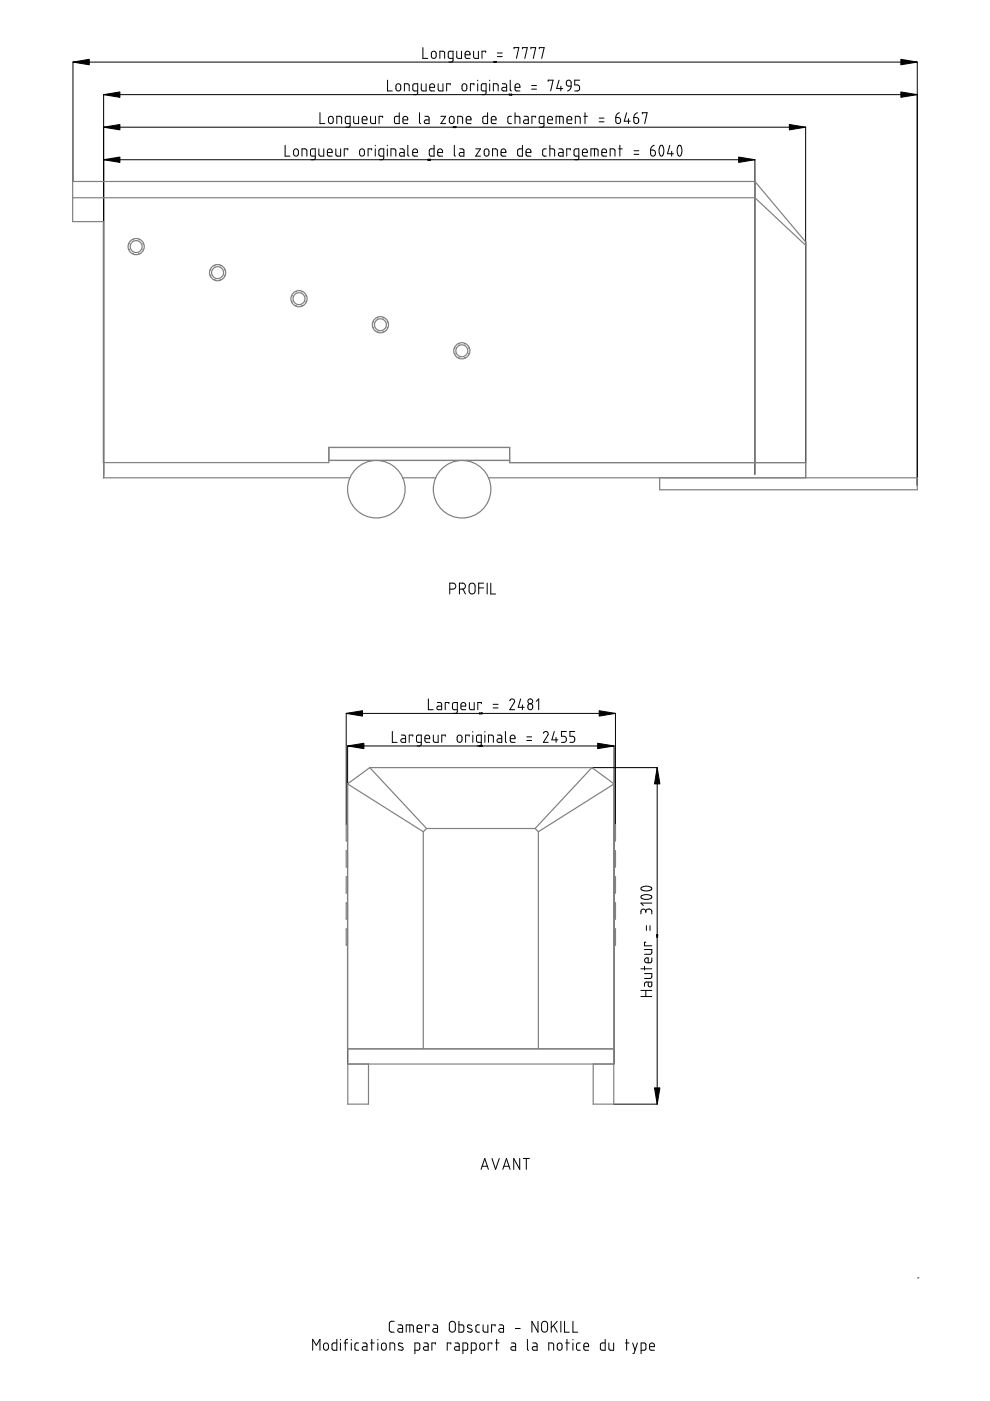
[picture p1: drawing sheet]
<svg xmlns="http://www.w3.org/2000/svg" width="210mm" height="297mm" viewBox="0 0 210 297" stroke-linecap="round" stroke-linejoin="round" font-family="sans-serif">
<g fill="none" stroke="#000" stroke-width=".21">
<path d="M82.2 17v2.3h1M84.1 17.9l.4-.1 .4 .2 .1 .9-.3 .3-.4 .1-.3-.4-.1-.7zM85.7 19.3v-1.5l1 .1 .1 1.4M88.6 19.3l-1-.1-.1-1.1 .3-.3h.8v1.9l-.2 .3-.2 .1M89.3 17.8v1.2l.3 .3h.7v-1.5M89.7 10.1v2.3h1M91.1 18.5h1l-.1-.6-.5-.1-.3 .1-.1 1 .2 .4h.8M91.6 11l.5-.1 .4 .3v.8l-.4 .4h-.3l-.3-.4zM92.9 17.8v1.2l.3 .3h.7v-1.5M93.3 12.4v-1.5h.7l.2 .1 .1 1.4M95.5 18v-.2h-.8v1.5M96.1 12.4h-.8l-.2-.2-.1-1 .2-.3h.9v2l-.4 .3"/>
<path d="M96.8 10.9v1.2l.3 .3h.8v-1.5M98.1 17.9l.5-.1 .4 .3v.8l-.4 .4-.4-.1-.2-.3v-.8zM98.6 11.6h1.1l-.2-.6-.5-.1-.3 .1-.1 1 .3 .4h.8M100.4 10.9v1.2l.3 .3h.7v-1.5M100.5 18v-.2h-.8v1.5M101.3 17v.1M101.3 17.8v1.5M103 11.1v-.2h-.8v1.5M103.1 19.3l-1-.1-.1-1.1 .3-.3h.8v2l-.4 .3M103.8 17v.1M103.8 17.8v1.5M104.6 19.3v-1.5l.9 .1 .1 1.4"/>
<path d="M104.7 13.1v.2M104.8 13.1h.1v.2M105 13.1l.1 .2M105.2 13.1v.2M105.5 12h1M105.5 11.2h1M106.5 17.8h.6l.3 .2v1.3l-.9-.1-.1-.3 .1-.3 .9-.1M107.9 20h.1M107.9 20l.1 .2M108.1 20v.1M108.2 17v2.1l.2 .2M108.5 20v.1"/>
<path d="M109 10.4v-.3h1l-.5 2.3M109.2 18.5h1l-.1-.6-.5-.1-.3 .1-.1 1 .2 .4h.8M110.8 10.4v-.3h1l-.5 2.3M112.6 10.4v-.3h1l-.5 2.3M112.7 18.9h1M112.7 18.1h1M114.3 10.4v-.3h1.1l-.5 2.3M116.2 17.3v-.3h1.1l-.5 2.3M118.5 17l-.5 1.8h1.3M118.9 18.3v1M120.2 17.1l.5-.1 .3 .2 .1 1.1-.9-.2-.1-.2zM121.1 18.3l-.2 .6-.6 .4"/>
<path d="M122.9 17h-1v1h.6l.4 .5v.5l-.2 .2-.8 .1M15.5 38.5v-25.3h179v89.7M22 33.9h138.1v66.7M22 27h148.8v74.3M60.5 30.8v2.3h1M62.4 31.7l.4-.1 .4 .3v.9l-.3 .3-.4-.1-.2-.3zM64 33.1v-1.5l1 .1 .1 1.4M66.8 33.1h-.7l-.2-.2-.1-1 .2-.3h.8v2l-.3 .3M67.6 31.6v1.3l.3 .2h.7v-1.5M67.8 23.9v2.3h1.1M69.4 32.3h1l-.2-.6-.3-.1-.4 .1-.1 1.1 .3 .3h.7M69.7 24.9l.4-.2 .5 .2 .1 .9-.2 .3-.4 .1-.4-.2z"/>
<path d="M71.2 31.6v1.2l.3 .3h.7v-1.5M71.4 26.2v-1.5h.7l.3 .1v1.4M73.7 31.8v-.2h-.7v1.5M74.2 26.2h-.7l-.2-.2-.1-1 .2-.3h.8v1.9l-.3 .4M75 24.7v1.2l.3 .3h.7v-1.5M76.4 31.7l.4-.1 .4 .2 .1 .9-.4 .4h-.3l-.3-.3zM76.8 25.4h1l-.2-.6-.3-.1-.4 .1-.1 1.1 .3 .3h.7M78.6 24.7v1.2l.3 .3h.7v-1.5M78.8 31.8v-.2h-.8v1.5M79.6 30.8v.1M79.6 31.6v1.5M81.1 24.9v-.2h-.7v1.5"/>
<path d="M81.4 33.1h-.7l-.3-.2-.1-1 .2-.3h.9v1.9l-.4 .4M82.1 30.8v.1M82.1 31.6v1.5M82.9 33.1v-1.5l.9 .1 .1 1.4M84.6 23.9v2.3l-.8-.1-.2-.2 .1-1.1 .3-.1h.6M84.8 31.6l.8 .1 .1 1.4h-.7l-.2-.1-.1-.4 .2-.2 .8-.1M85.4 25.4h1l-.1-.6-.4-.1-.4 .2-.1 1 .3 .3h.7M86.5 30.8v2.1l.2 .2M87.5 32.3h1l-.2-.6-.3-.1-.4 .1-.1 1.1 .3 .3h.7M88.9 23.9v2.1l.3 .2M90.1 24.7l.8 .1 .1 1.4-.9-.1-.1-.3 .1-.3 .9-.1M90.7 33.9h.1"/>
<path d="M90.8 33.9h.1M90.8 33.8l-.1 .1M90.9 33.8l.1 .2zM91.1 33.8v.2zM91.2 33.8l.1 .2zM92 30.8v2.3l-.9-.1-.1-.2 .1-1 .2-.2h.7M92.8 32.3h1v-.4l-.2-.3h-.3l-.4 .2-.1 .9 .2 .4h.8M93.5 24.7h1l-1 1.5h1M95.4 24.8l.4-.1 .5 .3v.8l-.3 .4-.5-.1-.2-.3v-.7zM96.1 26.9l.1 .1M96.2 26.9h-.1M96.2 27h.1"/>
<path d="M96.3 26.9l-.1 .1h.2M96.3 30.8v2.1l.3 .2M96.3 27v.1M96.4 26.9l.1 .1M96.5 26.9h-.1M96.5 27h.1M96.6 26.9h.1M96.6 26.9v.2M97 26.2v-1.5h.7l.3 .1 .1 1.4M97.5 31.6h.5l.3 .1 .1 1.4h-.7l-.3-.1-.1-.4 .3-.2 .8-.1M98.8 25.4h1.1l-.2-.6-.4-.1-.3 .1-.2 1.1 .3 .3h.8M100.9 31.6h1l-1 1.5h1"/>
<path d="M102.7 31.8l.5-.2 .5 .3v.9l-.4 .3-.4-.1-.2-.3zM103.4 23.9v2.3l-.9-.1-.1-.2v-1.1l.3-.1h.7M104.2 25.4h1l-.2-.6-.4-.1-.4 .2v1l.2 .3h.8M104.4 33.1v-1.5l1 .1 .1 1.4M106.2 32.3h1.1l-.2-.6-.4-.1-.3 .1-.2 1.1 .4 .3h.7M108.2 20.1v.1M108.3 20.1v-.1v.2M108.4 24.7h-.5l-.2 .3v1l.2 .2h.5M108.5 20.1l-.1 .1M108.5 20.1h.1M109.2 24.7h.7l.3 .1v1.4M109.2 23.9v2.3"/>
<path d="M110.8 30.8v2.3l-.9-.1-.2-.2 .1-1 .2-.2h.8M111.1 24.7h.7l.2 .3v1.2h-.8l-.2-.3 .2-.4 .8-.1M111.5 32.3h1.1l-.1-.4-.2-.3h-.3l-.4 .2-.1 .9 .3 .4h.8M113.6 24.9v-.2h-.8v1.5M115.3 26.2h-.7l-.2-.1-.1-1.1 .2-.3h.8v2l-.3 .3M115.8 31.6h-.5l-.2 .3v1l.2 .2h.5M116.1 25.4h1l-.2-.7h-.3l-.4 .2-.1 .9 .3 .4h.7M116.6 31.6l.9 .1 .1 1.4M116.6 30.8v2.3M117.9 26.2v-1.5h1.2l.3 .1v1.4M118.5 31.6h.7l.2 .3v1.2l-.9-.1-.1-.4 .2-.2 .8-.1M118.7 24.7v1.5"/>
<path d="M120.2 25.4h1l-.2-.6-.3-.1-.4 .1-.1 1.1 .2 .3h.8M120.9 31.8v-.2h-.7v1.5M122 26.2v-1.5h.7l.2 .1 .1 1.4M122.7 33.1h-.7l-.3-.2v-1l.2-.3h.8v1.9l-.4 .4M123.5 32.3h1v-.4l-.2-.3h-.3l-.4 .2-.1 1 .2 .3h.8M123.8 24.7h.7M124 23.9v2.3M125.3 33.1v-1.5h1.1l.4 .1v1.4M126 31.6v1.5M127 25.8h1.1M127 25h1.1M127.6 32.3h1l-.2-.6-.3-.1-.4 .2-.1 1 .2 .3h.8"/>
<path d="M129.4 33.1v-1.5l.9 .1 .1 1.4M130.6 24.9h.5l.4 .2 .1 .7-.3 .3-.4 .1-.3-.2zM131.2 31.6h.7M131.3 23.9l-.6 .4-.1 .6M131.4 30.8v2.3M132.9 23.9l-.5 1.8h1.2M133.2 25.2v1M134.4 24.9h.5l.4 .2 .1 .6-.2 .4-.3 .1-.4-.2zM134.4 32.7h1M134.4 32h1M135.1 23.9l-.5 .4-.2 .6M136.2 24.2v-.3h1l-.5 2.3"/>
<path d="M137.9 31.8h.7l.3 .2 .1 .7-.3 .3-.3 .1-.4-.2zM138.7 30.8l-.5 .3-.3 .7M140 30.9h.4l.3 .4 .1 .8-.3 .8a.44 .44 0 0 1-.5 .1 .44 .44 0 0 1-.2-.6l-.1-.8zM142 30.8l-.5 1.8h1.3M142.4 32.1v1M143.9 30.9l.3-.1 .3 .4 .1 .9-.2 .7a.41 .41 0 0 1-.5 .2 .41 .41 0 0 1-.3-.5v-.8zM194.5 20.1h-172.5v81.2M95.4 124.9l1-.1 .2-.5-.1-.4-.4-.3h-.7v2.3M97.4 124.9l1-.1 .3-.4-.1-.5-.5-.3h-.7v2.3M98.2 124.9l.5 1M99.6 123.9l.6-.3 .5 .4v1.4l-.4 .5h-.5l-.3-.4zM101.5 124.7h1"/>
<path d="M102.5 123.6h-1v2.3M103.3 123.6v2.3M104.1 123.6v2.3h1M83.2 155.1v2.3h1M85.1 155.9h.6l.3 .2v1.3l-.9-.1-.1-.3 .1-.3 .9-.1M87.5 156.1v-.2h-.7v1.5M89.3 157.4l-.9-.2-.1-1.1 .1-.2h.9v1.9l-.4 .4M90.1 156.6h1v-.4l-.2-.2-.4-.1-.3 .1-.1 1 .2 .4h.8M90.8 148.2v2.3h1M91.9 155.9v1.2l.3 .3h.7v-1.5M92.7 148.9h.6l.3 .3v1.3l-.9-.1-.1-.3 .2-.3 .8-.1M94.4 156.1v-.2h-.7v1.5"/>
<path d="M95.2 149.2v-.3h-.8v1.6M97 150.5h-.8l-.2-.2-.1-1 .2-.3 .9-.1v2l-.4 .4M97 156.1l.3-.2 .6 .2 .1 .8-.3 .4-.3 .1-.4-.2zM97.7 149.7h1l-.1-.6-.5-.2-.3 .2-.1 1.1 .3 .3h.7M99.5 156.1v-.2h-.8v1.5M99.5 148.9v1.3l.3 .3h.7v-1.6M100.2 155.1v.1M100.2 155.9v1.5M101.6 158.1l.1 .2M101.6 151.2h.1M101.7 151.2v.2M101.9 151.2l-.1 .1"/>
<path d="M101.9 158.1v.1M101.9 158.2v.1M101.9 151.3v.1M102 151.3h.1M102 157.4l-.9-.2-.1-1.1 .2-.2h.8v1.9l-.3 .4M102.1 149.2v-.3h-.8v1.6M102.1 158.1l-.1 .2M102.1 151.3h.1M102.2 151.2h.1M102.2 151.2v.1M102.2 151.3h.1M102.2 158.1v.2"/>
<path d="M102.8 155.1v.1M102.8 155.9v1.5M103.6 157.4v-1.5h.7l.2 .1 .1 1.4M104.6 150.1h1M104.6 149.3h1M105.5 155.9h.6l.2 .1 .1 1.4-.9-.1-.1-.3 .1-.3 .9-.1M107.2 155.1v2.1l.2 .2M108.1 148.6l.2-.3 .4-.1 .4 .5-1 1.8h1M108.2 156.6h1l-.2-.6-.4-.1-.3 .1-.1 1.1 .2 .3h.8M110.4 148.2l-.5 1.8h1.2M110.8 149.5v1M111.7 157h1"/>
<path d="M111.7 156.2h1M112.1 149.3l.5-.1 .3 .3v.6l-.3 .4-.4-.1-.2-.2-.1-.6zM113.7 148.7l.5-.5v2.3M115.2 155.5l.4-.4 .6 .2v.4l-1 1.7h1M117.5 155.1l-.5 1.8h1.3M117.9 156.4v1M120.1 155.1h-1.1v1h.8l.3 .5-.1 .5-.2 .2-.8 .1M121.9 155.1h-1.1v1h.8l.3 .4v.5l-.2 .3-.9 .1M73.4 174.9v-23.6h57.1v23.6M125.5 162.8h13.8v71.3h-9.2M136 188.2l1-.3 1 .2a.45 .45 0 0 1 .1 .6 .45 .45 0 0 1-.6 .1h-1.3l-.2-.2zM136 189.9l.8-.2 1.1 .1a.4 .4 0 0 1 .3 .5 .4 .4 0 0 1-.5 .3l-.9 .1-.6-.2a.33 .33 0 0 1-.3-.2 .33 .33 0 0 1 .1-.4z"/>
<path d="M136.9 193.3l-.1-.4-.6-.1-.3 .3v.7M136.9 193.3l.2-.5h.8l.3 .3v.7M136.9 193.3v.2M136.9 199.8h-.2v.7h1.5M137.1 196.3v1M137.8 196.3v1M138.2 191.5h-2.3l.5 .5M139.2 198.6v.1M139.3 198.2h.1zM139.3 198.3l.1 .1zM139.4 198.6h-.2M139.4 198.6h.1"/>
<path d="M139.4 198.6v.1M139.4 198.5h-.1M135.9 211.3h2.3M135.9 210h2.3M135.9 205.4h2.3M136.7 206.4h1.5v.7l-.2 .3-1.3 .1M136.7 201.3h1.5v.7l-.2 .3h-1.3M136.7 204.9v.8M136.9 210v1.3M137.4 208.2l.1 .9 .2 .1 .4-.1 .1-.9-1.4 .1-.1 .8M138.2 203.1v.8l-.4 .2-.9-.1-.2-.3v-.4l.3-.2h.4v1M73.7 225.6v-67.4h56.5v67.4"/>
<path d="M102 247.9l.8-2.3 .7 2.3M102.2 247.3h1.1M104.3 245.6l.8 2.3 .8-2.3M106.6 247.9l.8-2.3 .7 2.3M106.8 247.3h1.1M110.2 245.6v2.3l-1.3-2.3v2.3M111 245.6h1.2M111.6 245.6v2.3M66.3 286.3v-2.3l.8 1.2 .7-1.2v2.3M68.8 284.8l.4-.1 .4 .3v.9l-.3 .3-.3 .1-.4-.3v-.8zM71.4 284v2.3l-.9-.1-.1-.2 .1-1.2 .9-.1M72.2 284v.1"/>
<path d="M72.2 284.7v1.6M73 284.7h.7M73.7 284h-.3l-.2 .3v2M74.5 284v.1M74.5 284.7v1.6M76 284.7l-.5 .1-.3 .3 .1 1 .7 .2M76.9 284.7l.7 .1 .2 .2v1.3l-.8-.1-.2-.2 .2-.4 .8-.1M78.6 284.7h.8M78.8 284v2.3M80.1 284v.1M80.1 284.7v1.6M81 284.9l.4-.2 .5 .3v.9l-.3 .3-.4 .1-.3-.4z"/>
<path d="M82.7 286.3v-1.6h.7l.2 .2 .1 1.4M83.6 280.1l-.7 .1-.4 .3 .1 1.7 .2 .2h.8M84.5 280.9h.5l.3 .2 .1 1.3-.9-.1-.2-.3 .2-.3h.9M85.4 284.9l-.5-.1a.32 .32 0 0 0-.4 .1 .32 .32 0 0 0 .1 .4l.7 .4a.39 .39 0 0 1 0 .5 .39 .39 0 0 1-.5 0h-.3M86.1 282.4v-1.5l1.4 .1 .2 .2v1.2M86.9 280.9v1.5M88 286.3h.7l.2-.2 .1-1-.2-.3-.8-.1v2.3M88.4 281.7h1.1l-.2-.7-.4-.1-.4 .2-.1 1 .3 .3h.8M89.9 284.7l.7 .1 .2 .2v1.3l-.9-.1-.1-.2 .1-.4 .9-.1M91 281.2v-.3h-.8v1.5M91.9 280.9h.5l.3 .2 .1 1.3-1-.1 .1-.5 .9-.1M92.3 285v-.3h-.7v1.6"/>
<path d="M95.4 280.4l.6-.3 .5 .5v1.3l-.4 .5h-.5l-.3-.4zM95.6 285v-.3h-.8v1.6M96.5 284.7l.6 .1 .3 .2v1.3l-.9-.1-.1-.2 .1-.4 .9-.1M97.3 280.1v2.3h.9l.1-.3v-1l-.3-.2h-.7M98.1 286.3h.7l.3-.2 .1-1.1-.2-.2-.9-.1v2.3M99.9 286.3h.7l.3-.2 .1-1-.2-.3-.9-.1v2.3M100 281l-.7-.1a.32 .32 0 0 0-.2 .3 .32 .32 0 0 0 .2 .3l.6 .3a.4 .4 0 0 1 .1 .6 .4 .4 0 0 1-.6 0l-.3-.1M101.7 280.9h-.5l-.3 .3 .1 1.1 .7 .1M101.9 284.9l.4-.2 .4 .4v.8l-.3 .3-.3 .1-.4-.4zM102.4 280.9v1.2l.4 .3h.6v-1.5M104.3 285v-.3h-.8v1.6M105 281.2v-.3h-.8v1.5"/>
<path d="M105.1 284.7h.7M105.3 284v2.3M105.9 280.9h.5l.3 .2 .1 1.3-.9-.1-.2-.3 .2-.3h.9M108.4 284.7l.7 .1 .2 .2v1.3l-.8-.1-.2-.2 .2-.4 .8-.1M109.3 281.7h1M111.8 284v2.1l.3 .2M113 284.7l.8 .2 .1 1.4h-.7l-.3-.2a.37 .37 0 0 1 .3-.6h.7M114.1 280.1v2.3l-1.3-2.3v2.3M115 280.3l.6-.2 .5 .5v1.3l-.4 .5h-.5l-.3-.4-.1-1.3zM116.4 286.3v-1.6h.7l.2 .2 .1 1.4M116.9 280.1v2.3M117.3 281l.9 1.4"/>
<path d="M118.2 280.1l-1.3 1.4M118.3 284.9l.6-.1 .3 .3v.8l-.3 .3-.4 .1-.3-.4zM118.9 280.1v2.3M119.7 280.1v2.3h1M120 284.7h.7M120.2 284v2.3M121.5 280.1v2.3h1M121.5 284v.1M121.5 284.7v1.6M123 284.7l-.5 .1-.3 .3 .1 1 .7 .2M123.8 285.5h1l-.2-.7-.4-.1-.3 .2-.1 1.1 .2 .3h.8M128.3 284v2.3l-.8-.1-.2-.2v-1.1l.3-.2h.7"/>
<path d="M129.1 284.7v1.3l.3 .3h.7v-1.6M132.6 284.7h.8M132.9 284v2.3M134.1 284.7l.5 1.6M135.1 284.7l-.7 2.3h-.3M135.9 286.3h.7l.3-.2v-1.1l-.1-.2-.9-.1v2.3M137.7 285.5h1v-.4l-.2-.3-.3-.1-.4 .3-.1 .9 .3 .4h.7"/>
<circle cx="102" cy="151.2" r=".05"/>
<circle cx="112.4" cy="148.7" r=".51"/>
</g>
<g fill="#000" stroke="#000" stroke-width=".21">
<path d="M15.5 13.2l3.4-.6v1.1zM191 12.6l3.5 .6-3.5 .5zM22 33.9l3.4-.6v1.1zM22 27l3.4-.6v1.1zM22 20.1l3.4-.6v1.1zM156.6 33.3l3.5 .6-3.5 .5zM167.4 26.4l3.4 .6-3.4 .5zM191 19.5l3.5 .6-3.5 .5zM73.4 151.3l3.5-.6v1.1zM73.7 158.2l3.5-.6v1.1zM126.7 157.6l3.5 .6-3.5 .5zM127 150.7l3.5 .6-3.5 .5z"/>
<path d="M139.3 162.8l.6 3.4h-1.1zM138.8 230.7h1.1l-.6 3.4z"/>
</g>
<path d="M194.6 270.9h.1" fill="none" stroke="#808080" stroke-width=".21"/>
<g fill="none" stroke="#808080" stroke-width=".25">
<path d="M15.4 38.5h144.7l10.8 12.9v46.7h-62.8v-3.2h-38.4v3.2h-47.8v-51.1h-6.5zM160.1 38.5v59.6M15.4 41.9h144.7l10.8 10.2M22 98.1v3.2h52.2M69.7 97.6h38.4M170.8 98.1v3.2M85.4 101.3h7M103.6 101.3h90.9v2.5h-54.6v-2.5M73.7 166.2v56.2h56.5v-56.2M73.7 166.2l16 10.1M73.7 174.9h-.3v3.4h.3M78.4 162.8h47.1"/>
<path d="M78.4 162.8l-4.7 3.4M78.4 162.8l12 12.9M89.7 176.3v46.1M90.4 175.7h23.1M90.4 175.7l-.7 .6M113.5 175.7l.7 .6M114.2 176.3v46.1M125.5 162.8l4.7 3.4M125.5 162.8l-12 12.9M130.2 166.2l-16 10.1M130.2 174.9h.3v3.4h-.3M73.7 180.4h-.3v3.4h.3"/>
<path d="M73.7 185.9h-.3v3.4h.3M73.7 191.4h-.3v3.5h.3M73.7 197h-.3v3.4h.3M130.2 180.4h.3v3.4h-.3M130.2 185.9h.3v3.4h-.3M130.2 191.4h.3v3.5h-.3M130.2 197h.3v3.4h-.3M73.7 225.6h56.4M73.7 222.4v11.7h4.4v-8.5M130.1 222.4v11.7h-4.3v-8.5"/>
<circle cx="27.4" cy="51.7" r=".06"/>
<circle cx="27.4" cy="52.9" r=".06"/>
<circle cx="28.3" cy="50.8" r=".06"/>
<circle cx="28.3" cy="53.8" r=".06"/>
<circle cx="28.9" cy="52.3" r="1.71"/>
<circle cx="28.9" cy="52.3" r="1.27"/>
<circle cx="29.5" cy="50.8" r=".06"/>
<circle cx="29.5" cy="53.8" r=".06"/>
<circle cx="30.4" cy="51.7" r=".06"/>
<circle cx="30.4" cy="52.9" r=".06"/>
<circle cx="44.6" cy="57.2" r=".06"/>
<circle cx="44.6" cy="58.4" r=".06"/>
<circle cx="45.5" cy="56.3" r=".06"/>
<circle cx="45.5" cy="59.3" r=".06"/>
<circle cx="46.1" cy="57.8" r="1.71"/>
<circle cx="46.1" cy="57.8" r="1.27"/>
<circle cx="46.8" cy="56.3" r=".06"/>
<circle cx="46.8" cy="59.3" r=".06"/>
<circle cx="47.6" cy="57.2" r=".06"/>
<circle cx="47.6" cy="58.4" r=".06"/>
<circle cx="61.9" cy="62.7" r=".06"/>
<circle cx="61.9" cy="64" r=".06"/>
<circle cx="62.8" cy="64.8" r=".06"/>
<circle cx="62.8" cy="61.8" r=".06"/>
<circle cx="63.4" cy="63.3" r="1.71"/>
<circle cx="63.4" cy="63.3" r="1.27"/>
<circle cx="64" cy="61.8" r=".06"/>
<circle cx="64" cy="64.8" r=".06"/>
<circle cx="64.9" cy="62.7" r=".06"/>
<circle cx="64.9" cy="64" r=".06"/>
<circle cx="79.2" cy="69.5" r=".06"/>
<circle cx="79.2" cy="68.2" r=".06"/>
<circle cx="80" cy="67.4" r=".06"/>
<circle cx="80" cy="70.4" r=".06"/>
<circle cx="80.7" cy="68.9" r="1.71"/>
<circle cx="80.7" cy="68.9" r="1.27"/>
<circle cx="81.3" cy="70.4" r=".06"/>
<circle cx="81.3" cy="67.4" r=".06"/>
<circle cx="82.2" cy="68.2" r=".06"/>
<circle cx="82.2" cy="69.5" r=".06"/>
<circle cx="96.4" cy="75" r=".06"/>
<circle cx="96.4" cy="73.8" r=".06"/>
<circle cx="97.3" cy="72.9" r=".06"/>
<circle cx="97.3" cy="75.9" r=".06"/>
<circle cx="97.9" cy="74.4" r="1.71"/>
<circle cx="97.9" cy="74.4" r="1.27"/>
<circle cx="98.5" cy="72.9" r=".06"/>
<circle cx="98.5" cy="75.9" r=".06"/>
<circle cx="99.4" cy="73.8" r=".06"/>
<circle cx="99.4" cy="75" r=".06"/>
<circle cx="79.8" cy="103.7" r="6.1"/>
<circle cx="98" cy="103.7" r="6.1"/>
</g>
</svg>
